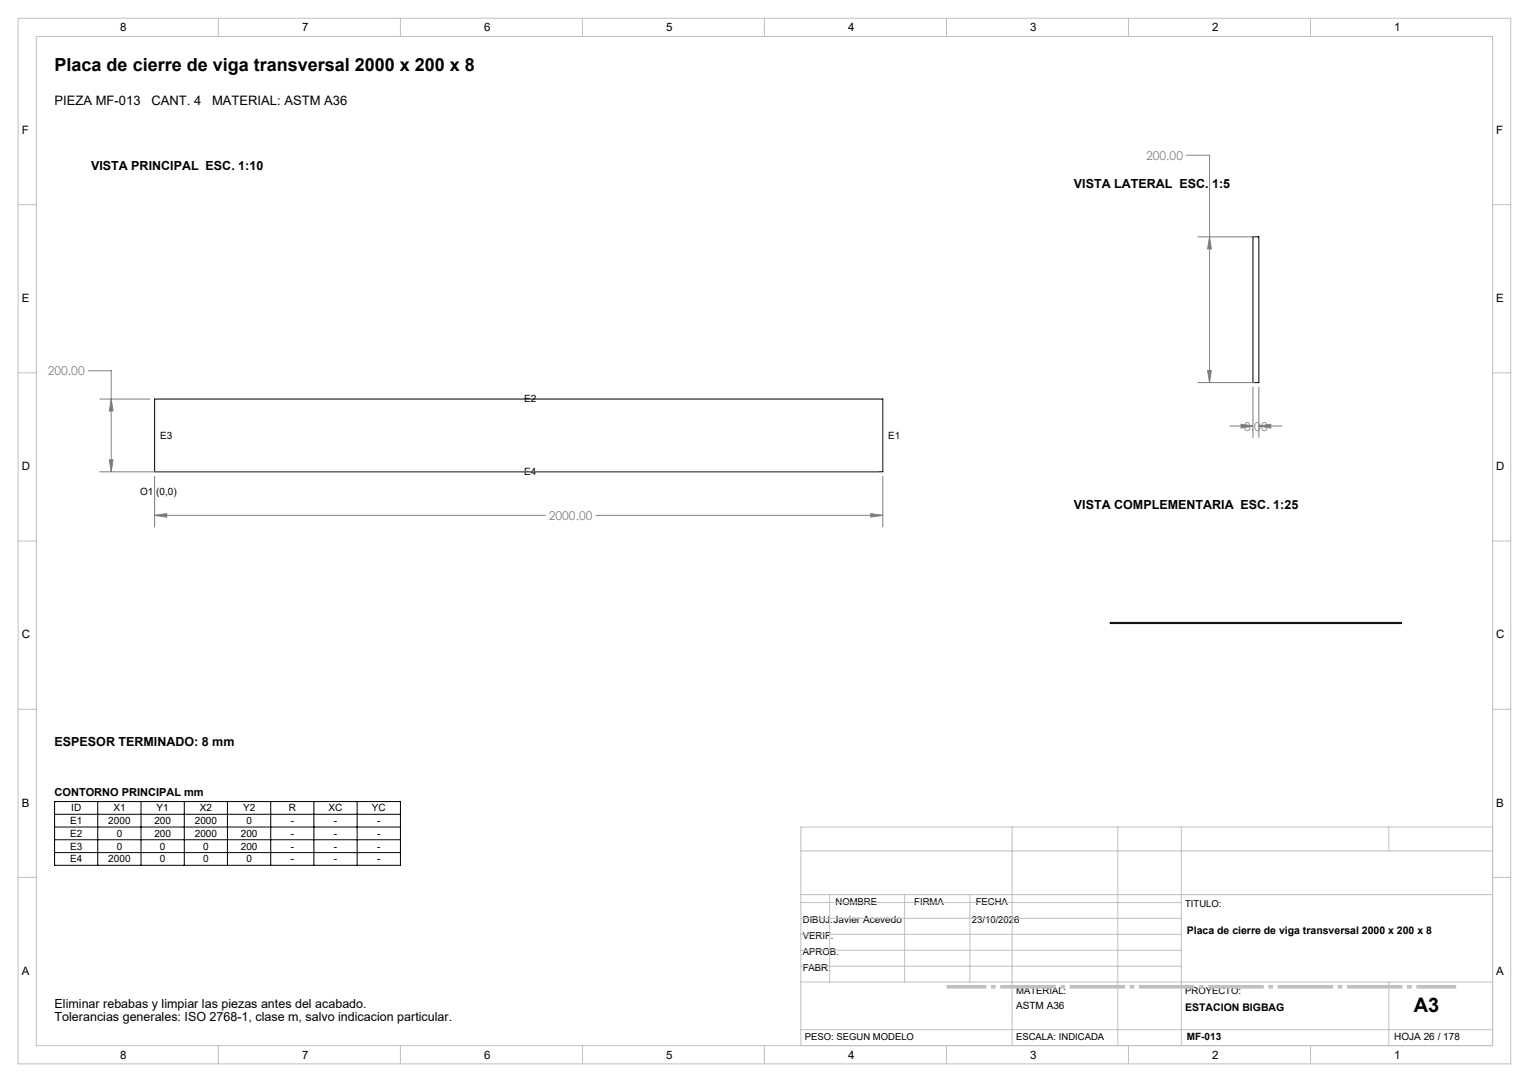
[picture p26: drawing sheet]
<svg xmlns="http://www.w3.org/2000/svg" width="420mm" height="297mm" viewBox="0 0 420 297" stroke-linecap="round" stroke-linejoin="round" font-family="sans-serif">
<defs><g id="words">
<text font-size="5.5" x="388.4" y="277.8">A3</text>
<text font-size="4.9" x="15" y="19.5">Placa de cierre de viga transversal 2000 x 200 x 8</text>
<g font-size="3.6">
<text x="15" y="28.8">PIEZA MF-013</text>
<text x="41.6" y="28.8">CANT. 4</text>
<text x="58.3" y="28.8">MATERIAL: ASTM A36</text>
</g>
<g font-size="3.4">
<text x="25" y="46.7">VISTA PRINCIPAL ESC. 1:10</text>
<text x="295" y="51.7">VISTA LATERAL ESC. 1:5</text>
<text x="295" y="139.7">VISTA COMPLEMENTARIA ESC. 1:25</text>
<text x="15" y="204.7">ESPESOR TERMINADO: 8 mm</text>
<text x="15" y="276.7">Eliminar rebabas y limpiar las piezas antes del acabado.</text>
<text x="15" y="280.2">Tolerancias generales: ISO 2768-1, clase m, salvo indicacion particular.</text>
</g>
<g font-size="3.3" fill="#808080">
<text x="314.8" y="43.9">200.00</text>
<text x="13.1" y="103">200.00</text>
<text x="341.8" y="118.2">8.00</text>
<text x="150.7" y="142.7">2000.00</text>
</g>
<g font-size="3.2">
<text x="33" y="8.6">8</text>
<text x="83" y="8.6">7</text>
<text x="133" y="8.6">6</text>
<text x="183" y="8.6">5</text>
<text x="233" y="8.6">4</text>
<text x="283" y="8.6">3</text>
<text x="333" y="8.6">2</text>
<text x="383" y="8.6">1</text>
<text x="6" y="36.8">F</text>
<text x="411" y="36.8">F</text>
<text x="6" y="82.9">E</text>
<text x="411" y="82.9">E</text>
<text x="6" y="129.1">D</text>
<text x="411" y="129.1">D</text>
<text x="6" y="175.3">C</text>
<text x="411" y="175.3">C</text>
<text x="6" y="221.4">B</text>
<text x="411" y="221.4">B</text>
<text x="6" y="267.6">A</text>
<text x="411" y="267.6">A</text>
<text x="33" y="290.6">8</text>
<text x="83" y="290.6">7</text>
<text x="133" y="290.6">6</text>
<text x="183" y="290.6">5</text>
<text x="233" y="290.6">4</text>
<text x="283" y="290.6">3</text>
<text x="333" y="290.6">2</text>
<text x="383" y="290.6">1</text>
</g>
<text font-size="3" x="15" y="218.5">CONTORNO PRINCIPAL mm</text>
<g font-size="2.9">
<text x="326" y="256.5">Placa de cierre de viga transversal 2000 x 200 x 8</text>
<text x="325.6" y="277.5">ESTACION BIGBAG</text>
</g>
<g font-size="2.7">
<text x="144" y="110.4">E2</text>
<text x="44" y="120.4">E3</text>
<text x="244" y="120.4">E1</text>
<text x="144" y="130.4">E4</text>
<text x="38.5" y="135.9">O1 (0,0)</text>
<text x="19.3" y="226.2">E1</text>
<text x="19.6" y="222.7">ID</text>
<text x="29.8" y="226.2">2000</text>
<text x="31.1" y="222.7">X1</text>
<text x="42.4" y="226.2">200</text>
<text x="43" y="222.7">Y1</text>
<text x="53.5" y="226.2">2000</text>
<text x="54.9" y="222.7">X2</text>
<text x="66.8" y="222.7">Y2</text>
<text x="67.7" y="226.2">0</text>
<text x="79.3" y="222.7">R</text>
<text x="79.9" y="226.2">-</text>
<text x="90.3" y="222.7">XC</text>
<text x="91.7" y="226.2">-</text>
<text x="102.2" y="222.7">YC</text>
<text x="103.6" y="226.2">-</text>
<text x="19.3" y="229.7">E2</text>
<text x="19.3" y="233.2">E3</text>
<text x="32" y="229.7">0</text>
<text x="32" y="233.2">0</text>
<text x="42.4" y="229.7">200</text>
<text x="43.9" y="233.2">0</text>
<text x="53.5" y="229.7">2000</text>
<text x="55.8" y="233.2">0</text>
<text x="66.1" y="229.7">200</text>
<text x="66.1" y="233.2">200</text>
<text x="79.9" y="229.7">-</text>
<text x="79.9" y="233.2">-</text>
<text x="91.7" y="229.7">-</text>
<text x="91.7" y="233.2">-</text>
<text x="103.6" y="229.7">-</text>
<text x="103.6" y="233.2">-</text>
<text x="19.3" y="236.7">E4</text>
<text x="29.8" y="236.7">2000</text>
<text x="43.9" y="236.7">0</text>
<text x="55.8" y="236.7">0</text>
<text x="67.7" y="236.7">0</text>
<text x="79.9" y="236.7">-</text>
<text x="91.7" y="236.7">-</text>
<text x="103.6" y="236.7">-</text>
<text x="279.1" y="276.8">ASTM A36</text>
<text x="326" y="285.4">MF-013</text>
<text x="383" y="285.4">HOJA 26 / 178</text>
</g>
<g font-size="2.6">
<text x="229.5" y="248.4">NOMBRE</text>
<text x="251.1" y="248.4">FIRMA</text>
<text x="268" y="248.4">FECHA</text>
<text x="325.6" y="249">TITULO:</text>
<text x="220.5" y="253.3">DIBUJ.Javier Acevedo</text>
<text x="220.5" y="257.7">VERIF.</text>
<text x="267" y="253.3">23/10/2026</text>
<text x="220.5" y="262">APROB.</text>
<text x="220.5" y="266.4">FABR.</text>
<text x="279.1" y="273">MATERIAL:</text>
<text x="325.6" y="273">PROYECTO:</text>
<text x="221.1" y="285.5">PESO: SEGUN MODELO</text>
<text x="279.1" y="285.5">ESCALA: INDICADA</text>
</g>
</g></defs>
<g fill="none" stroke="#000" stroke-width=".27">
<path d="M344.2 65h1.6v40h-1.6zM42.5 109.5h200v20h-200zM305 170.8h80v.4h-80zM15 220h95v17.5h-95zM15 223.5h95M15 227h95M15 230.5h95M15 234h95M26.8 220v17.5M38.7 220v17.5M50.6 220v17.5M62.5 220v17.5"/>
<path d="M74.4 220v17.5M86.2 220v17.5M98.1 220v17.5"/>
</g>
<g fill="none" stroke="#808080" stroke-width=".27">
<path d="M325.9 42.6h6.3v62.4M329.1 65h15.4M332.2 65l.5 3.3h-1zM24.2 101.8h6.4v27.7M27.4 109.5h13.8M30.6 109.5l.4 3.3h-1zM329.1 105h15.4M331.7 101.7h1l-.5 3.3zM337.8 116.9h6.4M340.9 116.4l3.3 .5-3.3 .6zM344.2 106.3v13.8M345.8 116.9l3.3-.5v1.1z"/>
<path d="M345.8 106.3v13.8M345.8 116.9h6.3M27.4 129.5h213.8M30 126.2h1l-.4 3.3zM42.5 130.8v13.8M242.5 130.8v13.8M42.5 141.5l3.3-.5v1zM42.5 141.5h107.3M163.7 141.5h78.8M239.2 141l3.3 .5-3.3 .5z"/>
</g>
<path d="M260 270.9h140" fill="none" stroke="#c0c0c0" stroke-width="1" stroke-dasharray="15.2 1.3 1.3 1.3" stroke-dashoffset="4.3" stroke-linecap="butt"/>
<g fill="none" stroke="#c0c0c0" stroke-width=".27">
<path d="M5 5h410v287h-410zM10 10h400v277h-400zM60 5v5M110 5v5M160 5v5M210 5v5M260 5v5M310 5v5M360 5v5M5 56.2h5M410 56.2h5M5 102.3h5"/>
<path d="M410 102.3h5M5 148.5h5M410 148.5h5M5 194.7h5M410 194.7h5M220 233.6h190M278 227v60M307.1 227v60M324.5 227v60M381.5 227v6.6M410 227h-190v60M5 240.8h5"/>
<path d="M220 245.6h190M220 256.5h104.5M220 252.1h104.5M220 247.8h104.5M227.9 245.6v24M248.5 245.6v24M266.4 245.6v24M410 240.8h5M220 269.6h190M220 265.2h104.5M220 260.8h104.5M381.5 269.6v17.4"/>
<path d="M60 287v5M110 287v5M160 287v5M210 287v5M220 282.6h190M260 287v5M310 287v5M360 287v5"/>
</g>
<path d="M42.5 141.5l3.3-.5v1zM239.2 141l3.3 .5-3.3 .5zM30 126.2h1l-.4 3.3zM30.6 109.5l.4 3.3h-1zM340.9 116.4l3.3 .5-3.3 .6zM345.8 116.9l3.3-.5v1.1zM331.7 101.7h1l-.5 3.3zM332.2 65l.5 3.3h-1z" fill="#808080"/>
<use href="#words"/>
</svg>
